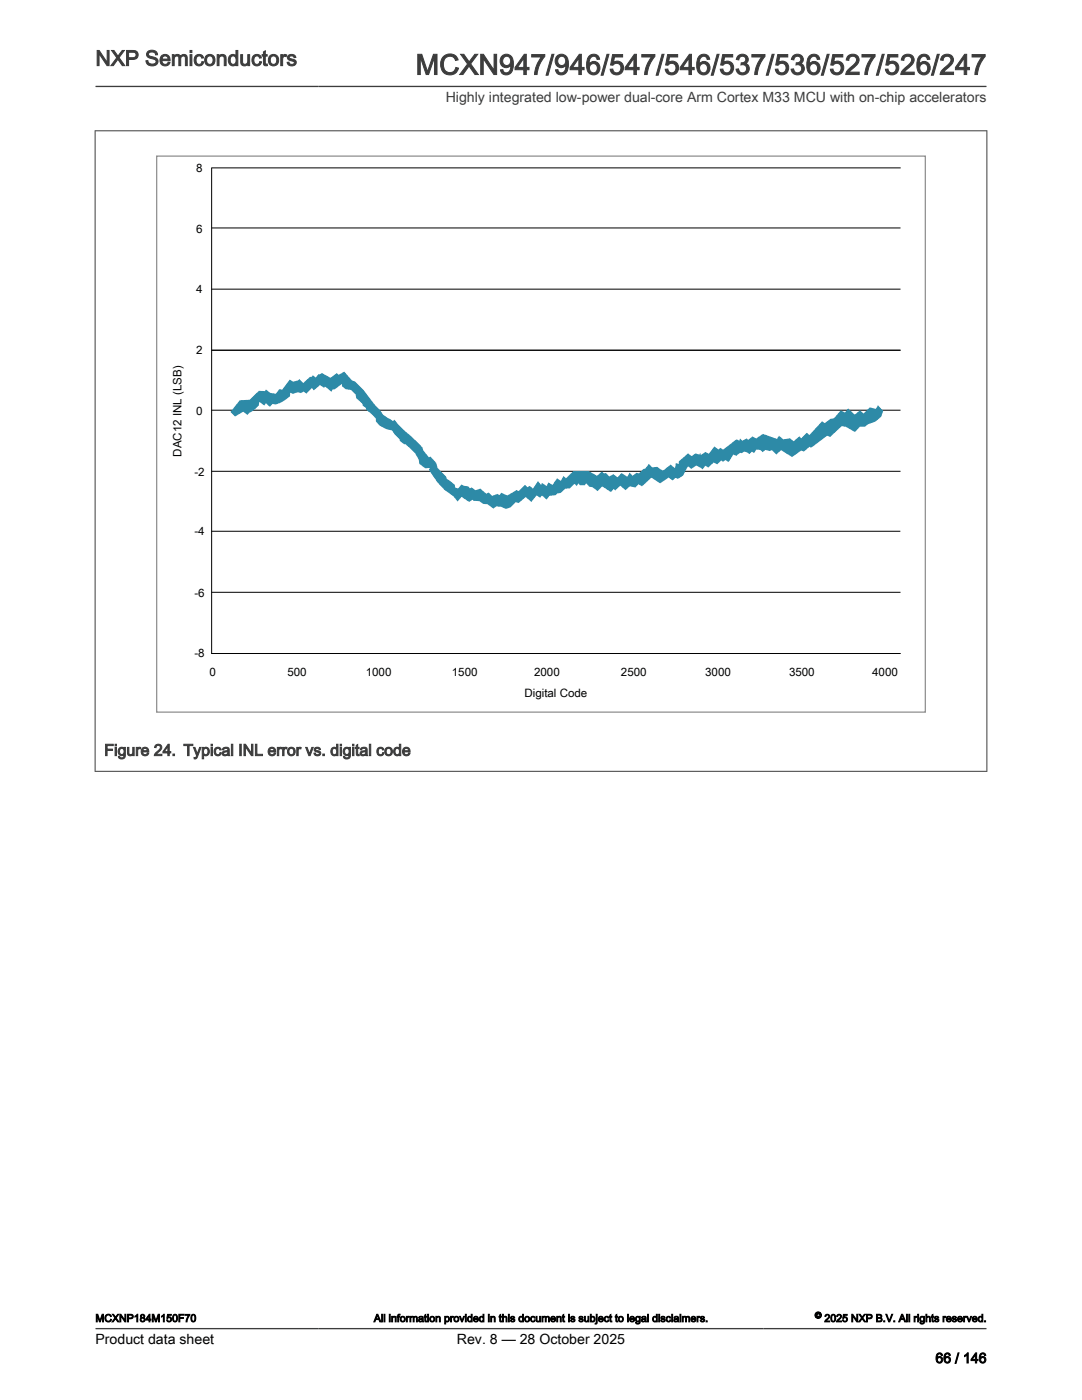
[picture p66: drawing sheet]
<svg xmlns="http://www.w3.org/2000/svg" width="216mm" height="279mm" viewBox="0 0 216 279" stroke-linecap="round" stroke-linejoin="round" font-family="sans-serif">
<defs><g id="words">
<text font-size="5.6" fill="#3c3c3c" x="82.9" y="14.9">MCXN947/946/547/546/537/536/527/526/247</text>
<text font-size="4.2" fill="#3c3c3c" x="19" y="13.1">NXP Semiconductors</text>
<text font-size="3.2" fill="#3c3c3c" x="20.8" y="150.8">Figure 24. Typical INL error vs. digital code</text>
<text font-size="2.8" fill="#3c3c3c" x="88.9" y="20.4">Highly integrated low-power dual-core Arm Cortex M33 MCU with on-chip accelerators</text>
<g font-size="2.8">
<text x="19" y="268.1">Product data sheet</text>
<text x="91.2" y="268.1">Rev. 8 — 28 October 2025</text>
<text x="186.6" y="272">66 / 146</text>
</g>
<g font-size="2.3">
<text x="39.2" y="34.4">8</text>
<text x="39.2" y="46.4">6</text>
<text x="39.2" y="58.5">4</text>
<text x="39.2" y="70.6">2</text>
<text x="39.2" y="82.8">0</text>
<text x="36.2" y="91.1" transform="rotate(-90 36.2 91.1)">DAC12 INL (LSB)</text>
<text x="38.8" y="94.9">-2</text>
<text x="38.8" y="106.9">-4</text>
<text x="38.8" y="119.2">-6</text>
<text x="38.8" y="131.1">-8</text>
<text x="41.8" y="134.9">0</text>
<text x="57.4" y="134.9">500</text>
<text x="73" y="134.9">1000</text>
<text x="90.2" y="134.9">1500</text>
<text x="106.6" y="134.9">2000</text>
<text x="123.9" y="134.9">2500</text>
<text x="140.7" y="134.9">3000</text>
<text x="157.4" y="134.9">3500</text>
<text x="174" y="134.9">4000</text>
<text x="104.6" y="139.1">Digital Code</text>
</g>
<g font-size="2.1">
<text x="19" y="263.8">MCXNP184M150F70</text>
<text x="74.6" y="263.8">All information provided in this document is subject to legal disclaimers.</text>
<text x="164.5" y="263.8">2025 NXP B.V. All rights reserved.</text>
</g>
<text font-size="1.8" x="162.6" y="263.1">©</text>
</g></defs>
<path d="M42.2 33.4v97h137.5M42.2 33.5h137.5M42.2 57.7h137.5M42.2 45.5h137.5M42.2 69.9h137.5M42.2 94.1h137.5M42.2 81.9h137.5M42.2 106h137.5M42.2 118.2h137.5" fill="none" stroke="#000" stroke-width=".2"/>
<path d="M47.9 79.9l1.9-.1 1.8-1.8h1.3l.2-.3 .8 .7 1.1 .2 .7-.9 .6 .1 1.5-2 .7 .4 1-.3 .2-.2 .8 .7 1.3-1.2h.4l.2-.3 .6 .5 .5-.7 .7-.3 1.8 1 1.2-.9 .4 .3 1.1-.6 1.5 1.7 .7 .3 1.6 1.6 3.9 5 2 1.2 .3-.2 1.9 2.1 3.2 2.9 .5 .5 .2 .6 1.1 1.4 .3-.2 1.1 1.3 .3 1 1.7 1.7 .2 .5 1.5 1.1 .2 .6 .6 .2 .5-.8 .7 .3 .7 .1 .4 .4 .3-.2 .8 .5 .9-.3 1.2 1 .5-.2 .7 .7 1-.4 .5 .2 .3-.5 1.2 .6 1.9-1.1 .4 .2 1.3-1.2 .5 .4 .4-.2 .7 .5 1-1.5 .5 .8 .2-.4 1 .6 .3-.7 .8 .5 .9-1.3 .8 .5 .5-1 .5 .5 1.5-1.5h3.1l1.6 1 1-.9 .4 .4 .4-.1 .7 .7 .8-.5 .8 .7 .8-.9 1.2 .7 .4-.8 .6 .7 .8-.6 .5 .1 .9-.9 .3-.1 .8-.9 .6 .7 1-.1 1.2 .8 1.5-1.3 .9 .7 .2-1 .5 .2 .1-.5 1.8-1.6 .7 .5 .8-.5 .7 .3 .2-.4 .1 .4 1-.6 .6 .4 1.1-1.5 .8 .6 .5-.3 .5 .3 2.6-2 .6 .2 .2-.4 .4 .5 .9-.5 .3 .3 .8-.7 .8 .4 1.3-.9 2.8 1 .4-.6 .9 .7 1.3-.2 .8 .6 1.1-1.1 .4 .5 1.1-1.1 .5 .4 2.5-2.7 .6 .3 1.1-.8 .7-.1 1.4-1.6 .8 .4 .6-.8 1.4 1.3 1-.9 .7 .6 1.3-1.2 1.2 .3 .4-.7 1 1.1-.4 1.2-1.1 .9-1.5 .6-.6 .5h-1l-1 1-1.8-1-.8-.2-2.3 2.2-.7-.2-2.8 2.2-.4 .1-.2-.1-1.2 .9-.5-.2-1.9 1.3-2.2-1.4-.9 .9-.9-.9-.4 .2-.9-.2-.5 .4-.4-.4-.8-.1-.5 .7-.5-.3-.5 .5-1-.5-.5 .3h-.3l-.8 .6-.6-.3-.9 1.5-.7-.4-.4 .4-.4-.3-.8 .8-.7-.4-1.1 1-.5-.4-.6 .8-1.3-.8-1 .7-.6-.6-1 1.9-1 .7-.6-.2-.5 .5-.8-.6-1.7 1.2-1.7-1.2-1.9 1.8-.7-.5-.6 .7-1.1-.2-.9 .7-1-.9-1 1-.3-.3-.6 .6-1.7-1.1-1 .9-1-.8-.7-.1-.5-.7-.3 .4h-1l-.3-.3-.3 .5-.5-.4-.9 .9h-.9l-.9 .9-.7 .1-.4 .3-1.2 .1-.5 .8-1-.8-.3 .4-.7-.5-1.1 1.4-1.1-1-1.4 1.2-.6-.2-1 1.1-.9 .3-1-.5h-1l-.6 .4-1.1-.9h-.9l-.7-.6-1.2-.1-.2-.2-.7 .5-1.5-1-.8 .9-.9-1.1-1.7-1.3-1.4-1.4-1.7-2.5 .1-.4h-.9l-1.1-.8-.2-.9-.7-1.3-1.9-1.8h-.3l-.8-.6-.1-.4-1-1-.5-.7-1.1-.3-1.4-.7-.7-.8v-.6l-1.9-1.7-.1-.4-.6-.4-.1-.4-1.2-1.1-.1-.8-1-.9-1-.1-.8-.6v-.5l-1.4 1.1h-.4l-.3 .5-1.2-1.1-.2 .3-.9-.5-1.2 1-.4-.5-1 1.1-.6-.4-.5 .4-.6-.2-1 .3-.6-.2v.7l-1 .8-1.9 .8-.6-.1-.6 .6-.7-.7-.4 .4-1-.7-.1 .7-1 1-1.2 .9-.9-.6-1.6 .9-.9-.9z" fill="#2d8aa7"/>
<path d="M31.3 31.2h153.3v110.9h-153.3z" fill="none" stroke="#919191" stroke-width=".26"/>
<path d="M18.9 26.1h178.1M19 26v128M196.9 26v128M18.9 153.9h178.1" fill="none" stroke="#3c3c3c" stroke-width=".2"/>
<path d="M19 17.3h177.8M19 265.2h177.8" fill="none" stroke="#3c3c3c" stroke-width=".26"/>
<path d="M18.7 269.3h14v4h-14z" fill="#fff"/>
<use href="#words"/>
</svg>
